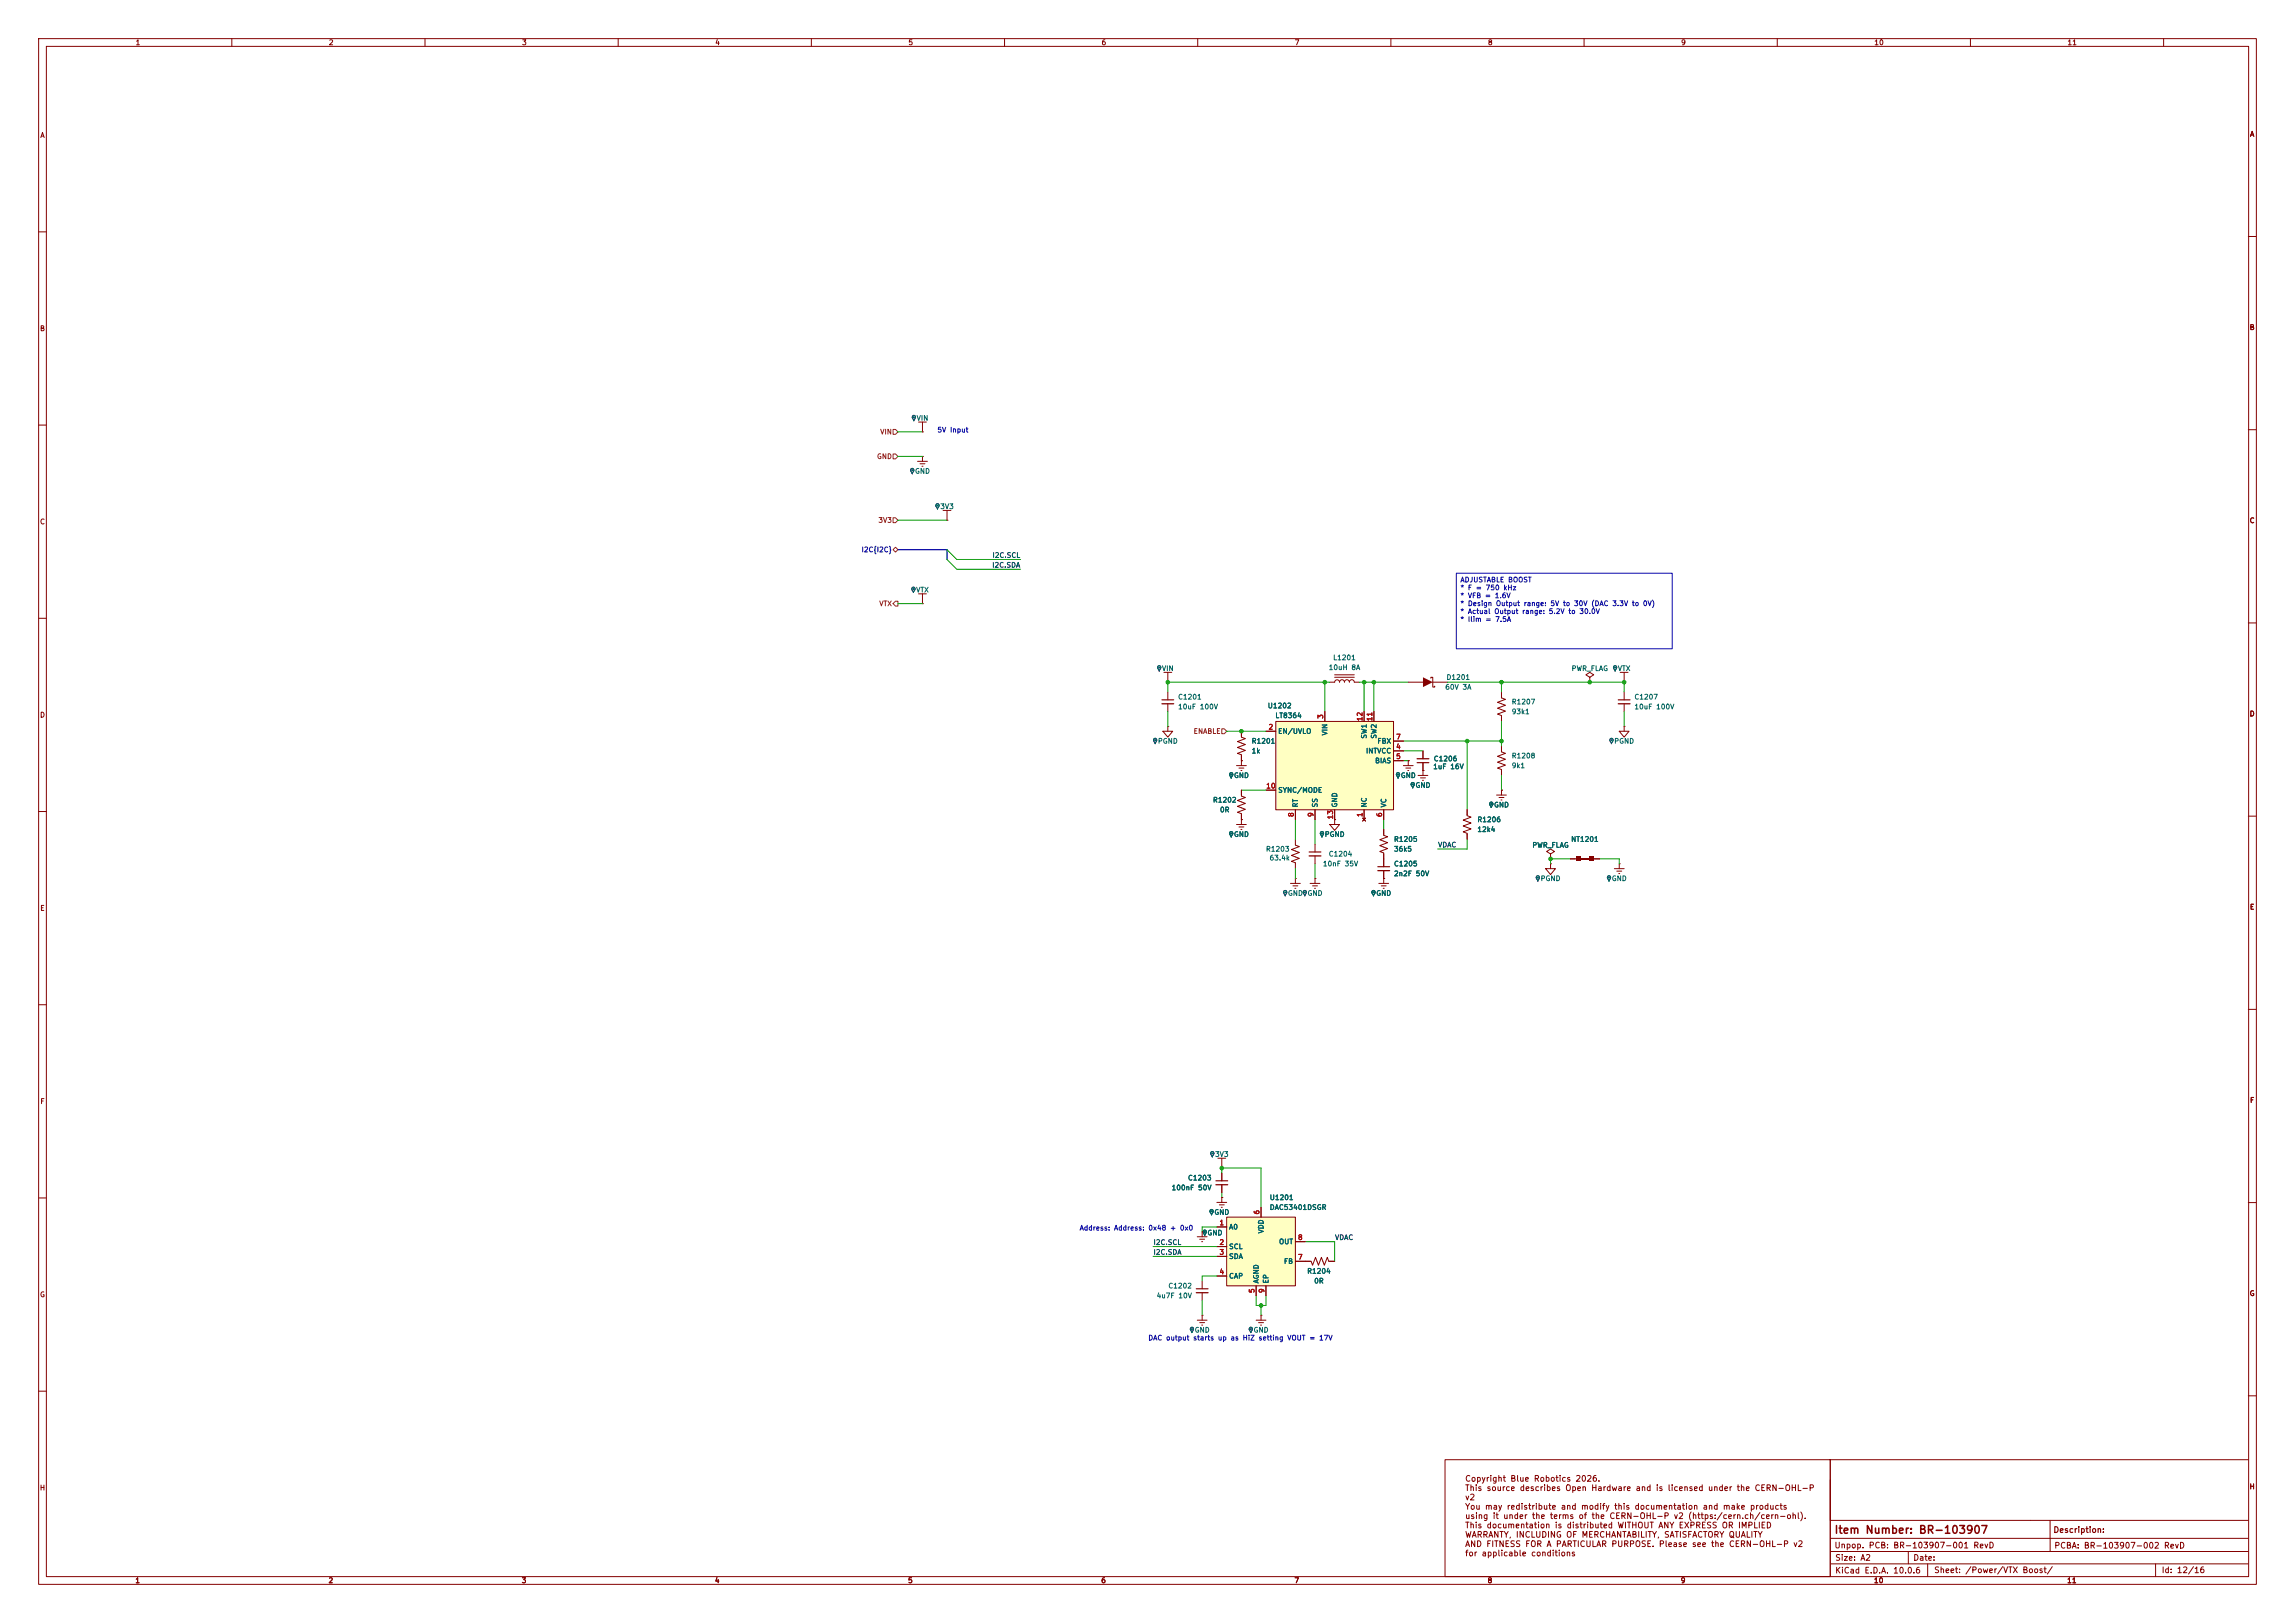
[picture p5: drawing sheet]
<svg xmlns="http://www.w3.org/2000/svg" width="594mm" height="420mm" viewBox="0 0 594 420" stroke-linecap="round" stroke-linejoin="round" font-family="sans-serif">
<defs><g id="words">
<text font-size="2" fill="#840000" x="474.7" y="397.4">Item Number: BR-103907</text>
<g font-size="1.5" fill="#840000">
<text x="379.1" y="383.8">Copyright Blue Robotics 2026.</text>
<text x="379.1" y="386.2">This source describes Open Hardware and is licensed under the CERN-OHL-P</text>
<text x="379.1" y="388.6">v2</text>
<text x="379.1" y="391">You may redistribute and modify this documentation and make products</text>
<text x="379.1" y="393.4">using it under the terms of the CERN-OHL-P v2 (https:/cern.ch/cern-ohl).</text>
<text x="379.1" y="395.8">This documentation is distributed WITHOUT ANY EXPRESS OR IMPLIED</text>
<text x="379.1" y="398.3">WARRANTY, INCLUDING OF MERCHANTABILITY, SATISFACTORY QUALITY</text>
<text x="379.1" y="400.7">AND FITNESS FOR A PARTICULAR PURPOSE. Please see the CERN-OHL-P v2</text>
<text x="474.7" y="401">Unpop. PCB: BR-103907-001 RevD</text>
<text x="531.3" y="397">Description:</text>
<text x="531.6" y="401.1">PCBA: BR-103907-002 RevD</text>
<text x="379.1" y="403.1">for applicable conditions</text>
<text x="474.9" y="404.2">Size: A2</text>
<text x="474.9" y="407.5">KiCad E.D.A. 10.0.6</text>
<text x="495.1" y="404.2">Date:</text>
<text x="500.5" y="407.4">Sheet: /Power/VTX Boost/</text>
<text x="559.4" y="407.4">Id: 12/16</text>
</g>
<g font-size="1.3" fill="#840000">
<text x="35" y="12">1</text>
<text x="85" y="12">2</text>
<text x="135" y="12">3</text>
<text x="185" y="12">4</text>
<text x="235" y="12">5</text>
<text x="285" y="12">6</text>
<text x="335" y="12">7</text>
<text x="385" y="12">8</text>
<text x="435" y="12">9</text>
<text x="485" y="12">10</text>
<text x="535" y="12">11</text>
<text x="10.3" y="36">A</text>
<text x="582.2" y="35.7">A</text>
<text x="10.2" y="86">B</text>
<text x="582.1" y="85.7">B</text>
<text x="10.2" y="136">C</text>
<text x="582.1" y="135.7">C</text>
<text x="10.2" y="186">D</text>
<text x="582.1" y="185.7">D</text>
<text x="10.3" y="236">E</text>
<text x="582.2" y="235.7">E</text>
<text x="10.3" y="286">F</text>
<text x="582.2" y="285.7">F</text>
<text x="10.2" y="336">G</text>
<text x="582.1" y="335.7">G</text>
<text x="10.2" y="386">H</text>
<text x="582.1" y="385.7">H</text>
<text x="34.9" y="410">1</text>
<text x="84.9" y="410">2</text>
<text x="134.9" y="410">3</text>
<text x="184.9" y="410">4</text>
<text x="234.9" y="410">5</text>
<text x="284.9" y="410">6</text>
<text x="334.9" y="410">7</text>
<text x="384.9" y="410">8</text>
<text x="434.9" y="410">9</text>
<text x="484.9" y="410">10</text>
<text x="534.9" y="410">11</text>
</g>
<g font-size="1.3" fill="#725600">
<text x="227.7" y="112.7">VIN</text>
<text x="226.9" y="119.1">GND</text>
<text x="227.2" y="135.6">3V3</text>
<text x="227.5" y="157.2">VTX</text>
<text x="308.8" y="190.2">ENABLE</text>
</g>
<g font-size="1.3" fill="#006464">
<text x="237.1" y="109.2">VIN</text>
<text x="236.7" y="122.9">GND</text>
<text x="243.2" y="132">3V3</text>
<text x="237" y="153.6">VTX</text>
<text x="300.6" y="173.9">VIN</text>
<text x="343.8" y="173.7">10uH 8A</text>
<text x="344.9" y="171.1">L1201</text>
<text x="406.6" y="173.9">PWR_FLAG</text>
<text x="418.6" y="173.9">VTX</text>
<text x="373.9" y="178.8">60V 3A</text>
<text x="374.3" y="176.2">D1201</text>
<text x="304.8" y="181.3">C1201</text>
<text x="304.8" y="183.8">10uF 100V</text>
<text x="328" y="183.6">U1202</text>
<text x="391.1" y="182.6">R1207</text>
<text x="391.1" y="185.1">93k1</text>
<text x="422.9" y="181.3">C1207</text>
<text x="422.9" y="183.8">10uF 100V</text>
<text x="330" y="186.1">LT8364</text>
<text x="330.7" y="190.2">EN/UVLO</text>
<text x="343.9" y="190.4" transform="rotate(-90 343.9 190.4)">VIN</text>
<text x="354" y="191.3" transform="rotate(-90 354 191.3)">SW1</text>
<text x="356.6" y="191.3" transform="rotate(-90 356.6 191.3)">SW2</text>
<text x="299.6" y="192.7">PGND</text>
<text x="323.8" y="192.7">R1201</text>
<text x="323.8" y="195.3">1k</text>
<text x="353.4" y="195.3">INTVCC</text>
<text x="355.8" y="197.8">BIAS</text>
<text x="356.4" y="192.7">FBX</text>
<text x="371" y="197.3">C1206</text>
<text x="391.1" y="196.5">R1208</text>
<text x="417.7" y="192.7">PGND</text>
<text x="319.2" y="201.6">GND</text>
<text x="362.4" y="201.6">GND</text>
<text x="370.8" y="199.3">1uF 16V</text>
<text x="391.1" y="199.1">9k1</text>
<text x="313.8" y="208">R1202</text>
<text x="330.7" y="205.4">SYNC/MODE</text>
<text x="336.2" y="209.1" transform="rotate(-90 336.2 209.1)">RT</text>
<text x="341.3" y="209.1" transform="rotate(-90 341.3 209.1)">SS</text>
<text x="346.4" y="209.1" transform="rotate(-90 346.4 209.1)">GND</text>
<text x="354" y="209.1" transform="rotate(-90 354 209.1)">NC</text>
<text x="359.1" y="209.1" transform="rotate(-90 359.1 209.1)">VC</text>
<text x="366.2" y="204.2">GND</text>
<text x="386.6" y="209.2">GND</text>
<text x="315.6" y="210.5">0R</text>
<text x="382.3" y="213.1">R1206</text>
<text x="382.3" y="215.6">12k4</text>
<text x="319.2" y="216.9">GND</text>
<text x="327.5" y="220.7">R1203</text>
<text x="342.7" y="216.9">PGND</text>
<text x="343.8" y="221.9">C1204</text>
<text x="360.7" y="218.1">R1205</text>
<text x="360.7" y="220.7">36k5</text>
<text x="396.5" y="219.7">PWR_FLAG</text>
<text x="406.5" y="218.1">NT1201</text>
<text x="328.5" y="223">63.4k</text>
<text x="342.3" y="224.5">10nF 35V</text>
<text x="360.7" y="224.5">C1205</text>
<text x="360.7" y="227">2n2F 50V</text>
<text x="333.2" y="232.1">GND</text>
<text x="338.3" y="232.1">GND</text>
<text x="356.1" y="232.1">GND</text>
<text x="398.6" y="228.3">PGND</text>
<text x="417" y="228.3">GND</text>
<text x="314.3" y="299.7">3V3</text>
<text x="307.3" y="305.8">C1203</text>
<text x="303.1" y="308.3">100nF 50V</text>
<text x="328.5" y="310.8">U1201</text>
<text x="314.2" y="314.7">GND</text>
<text x="328.5" y="313.4">DAC53401DSGR</text>
<text x="312.4" y="320">GND</text>
<text x="318" y="318.5">A0</text>
<text x="318" y="323.5">SCL</text>
<text x="327.4" y="319.3" transform="rotate(-90 327.4 319.3)">VDD</text>
<text x="330.9" y="322.3">OUT</text>
<text x="318" y="326.1">SDA</text>
<text x="332.2" y="327.4">FB</text>
<text x="338.2" y="329.9">R1204</text>
<text x="302.3" y="333.7">C1202</text>
<text x="318" y="331.2">CAP</text>
<text x="326.1" y="332.3" transform="rotate(-90 326.1 332.3)">AGND</text>
<text x="328.6" y="332.3" transform="rotate(-90 328.6 332.3)">EP</text>
<text x="340" y="332.4">0R</text>
<text x="299.2" y="336.2">4u7F 10V</text>
<text x="309.1" y="345.1">GND</text>
<text x="324.3" y="345.1">GND</text>
</g>
<g font-size="1.3" fill="#0000c2">
<text x="242.5" y="112.2">5V Input</text>
<text x="377.9" y="151">ADJUSTABLE BOOST</text>
<text x="377.9" y="153">* F = 750 kHz</text>
<text x="377.9" y="155.1">* VFB = 1.6V</text>
<text x="377.9" y="157.1">* Design Output range: 5V to 30V (DAC 3.3V to 0V)</text>
<text x="377.9" y="159.2">* Actual Output range: 5.2V to 30.0V</text>
<text x="377.9" y="161.2">* Ilim = 7.5A</text>
<text x="279.3" y="318.7">Address: Address: 0x48 + 0x0</text>
<text x="297.1" y="347.2">DAC output starts up as HiZ setting VOUT = 17V</text>
</g>
<text font-size="1.3" fill="#000084" x="222.9" y="143.2">I2C{I2C}</text>
<g font-size="1.3" fill="#0f0f0f">
<text x="256.7" y="147.2">I2C.SDA</text>
<text x="256.7" y="144.7">I2C.SCL</text>
<text x="372.1" y="219.6">VDAC</text>
<text x="298.4" y="322.5">I2C.SCL</text>
<text x="345.4" y="321.2">VDAC</text>
<text x="298.4" y="325">I2C.SDA</text>
</g>
<g font-size="1.3" fill="#a90000">
<text x="328.2" y="189.1">2</text>
<text x="342.8" y="186.2" transform="rotate(-90 342.8 186.2)">3</text>
<text x="352.9" y="186.8" transform="rotate(-90 352.9 186.8)">12</text>
<text x="355.5" y="186.8" transform="rotate(-90 355.5 186.8)">11</text>
<text x="361.2" y="191.6">7</text>
<text x="361.2" y="194.2">4</text>
<text x="361.2" y="196.7">5</text>
<text x="327.6" y="204.3">10</text>
<text x="335.1" y="211.6" transform="rotate(-90 335.1 211.6)">8</text>
<text x="340.2" y="211.6" transform="rotate(-90 340.2 211.6)">9</text>
<text x="345.3" y="212.2" transform="rotate(-90 345.3 212.2)">13</text>
<text x="352.9" y="211.6" transform="rotate(-90 352.9 211.6)">1</text>
<text x="358" y="211.6" transform="rotate(-90 358 211.6)">6</text>
<text x="315.5" y="317.4">1</text>
<text x="326.3" y="314.4" transform="rotate(-90 326.3 314.4)">6</text>
<text x="315.5" y="322.4">2</text>
<text x="335.8" y="321.2">8</text>
<text x="315.5" y="325">3</text>
<text x="335.8" y="326.3">7</text>
<text x="315.5" y="330.1">4</text>
<text x="325" y="334.7" transform="rotate(-90 325 334.7)">5</text>
<text x="327.5" y="334.7" transform="rotate(-90 327.5 334.7)">9</text>
</g>
</g></defs>
<g fill="none" stroke="#840000" stroke-width=".26">
<path d="M10 10h574v400h-574zM12 12h570v396h-570zM60 10v2M110 10v2M160 10v2M210 10v2M260 10v2M310 10v2M360 10v2M410 10v2M460 10v2M510 10v2"/>
<path d="M560 10v2M10 60h2M581.9 61.2h2M10 110h2M581.9 111.2h2M10 160h2M411.5 175.3l1-.7-1-.6-1 .6 1 .7v1.2M411.5 176.5h.1M417.7 172.4a.49 .49 0 0 1 .7 .1 .49 .49 0 0 1-.2 .7l-.2 .5-.1-.4a.64 .64 0 0 1-.2-.9zM419.4 174h2M420.4 176.5h.1M420.4 174v2.5"/>
<path d="M581.9 161.2h2M368.3 194.3v2M368.3 197.4v2M388.6 193v1.6l1 .3-2 .8 2 .8-2 .7 2 .8-2 .8 1 .3v1.6M10 210h2M385.7 207.7a.49 .49 0 0 1 .7 .1 .49 .49 0 0 1-.2 .7l-.2 .5-.2-.4a.64 .64 0 0 1-.1-.9zM387.3 205.7h2.6M388 206.4h1.3M388.5 207h.2M388.6 204.5h.1M388.6 204.5v1.2M581.9 211.2h2"/>
<path d="M358.1 222.3v2M358.1 225.3v2M407.7 222.3h.2M412.5 222.3h.2M10 260h2M581.9 261.2h2M10 310h2M581.9 311.2h2M311.1 331.5v2M311.1 334.5v2.1M323.5 343.6a.49 .49 0 0 1 .7 .1 .49 .49 0 0 1-.3 .7l-.2 .5-.1-.4a.64 .64 0 0 1-.1-.9zM325.1 341.6h2.6"/>
<path d="M325.8 342.3h1.2M326.3 342.9h.2M326.4 340.4h.1M326.4 340.4v1.2M10 360h2M374 377.7h99.7v30.3h-99.7zM473.7 377.7h108.2M473.7 377.7v30.3M581.9 361.2h2M473.7 393.4h108.2M473.9 398.1h108M530.6 393.4v4.6"/>
<path d="M530.6 398.1v3.4M473.9 404.7h108M473.9 401.5h108M493.9 401.5v3.2M498.9 404.7v3.3M557.9 404.7v3.3"/>
</g>
<g fill="#840000" stroke="#840000" stroke-width=".26">
<circle cx="323.7" cy="343.9" r=".09"/>
<circle cx="386" cy="208.1" r=".09"/>
<circle cx="418" cy="172.7" r=".09"/>
</g>
<path d="M417.7 172.4a.49 .49 0 0 1 .7 .1 .49 .49 0 0 1-.2 .7l-.2 .5-.1-.4a.64 .64 0 0 1-.2-.9zM385.7 207.7a.49 .49 0 0 1 .7 .1 .49 .49 0 0 1-.2 .7l-.2 .5-.2-.4a.64 .64 0 0 1-.1-.9zM323.5 343.6a.49 .49 0 0 1 .7 .1 .49 .49 0 0 1-.3 .7l-.2 .5-.1-.4a.64 .64 0 0 1-.1-.9z" fill="none" stroke="#006464" stroke-width=".26"/>
<g fill="#006464" stroke="#006464" stroke-width=".26">
<circle cx="323.7" cy="343.9" r=".09"/>
<circle cx="386" cy="208.1" r=".09"/>
<circle cx="418" cy="172.7" r=".09"/>
</g>
<path d="M366.8 197.4h3M356.6 224.3h3.1M309.6 333.5h3.1" fill="none" stroke="#840000" stroke-width=".3"/>
<path d="M366.8 196.3h3M356.6 225.3h3.1M309.6 334.5h3.1" fill="none" stroke="#840000" stroke-width=".33"/>
<g fill="#840000">
<path d="M407.9 221.6h1.3v1.3h-1.3z"/>
<path d="M411.2 221.6h1.3v1.3h-1.3z"/>
<path d="M409.2 222h2v.5h-2z"/>
</g>
<g fill="none" stroke="#840000" stroke-width=".26">
<path d="M370.3 175.5v-.2h.5v2.5h.5v-.3M368.3 199.4h.1M368.3 199.4v1.3M416.8 191.2a.49 .49 0 0 1 .7 .1 .49 .49 0 0 1-.2 .7l-.2 .5-.2-.4a.64 .64 0 0 1-.1-.9zM419.1 189.2h2.5l-1.2 1.6zM420.4 188h.1M420.4 188v1.2M321.3 204.5v1.5l1 .4-2 .7 2 .8-2 .8 2 .7-2 .8 1 .4v1.5M340.4 218.4v2.1M365.4 202.6a.49 .49 0 0 1 .7 .2 .49 .49 0 0 1-.2 .6l-.2 .5-.2-.4a.64 .64 0 0 1-.1-.9zM367 200.7h2.6M367.7 201.3h1.2"/>
<path d="M368.2 201.9h.2M337.4 230.5a.49 .49 0 0 1 .7 .2 .49 .49 0 0 1-.2 .7l-.2 .4-.1-.3a.64 .64 0 0 1-.2-1zM339.1 228.6h2.5M339.7 229.2h1.3M340.2 229.9h.3M340.4 227.3h.1M340.4 221.5v2M340.4 227.3v1.3M355.2 230.5a.49 .49 0 0 1 .7 .2 .49 .49 0 0 1-.2 .7l-.2 .4-.2-.3a.64 .64 0 0 1-.1-1zM356.9 228.6h2.5M357.5 229.2h1.3M358 229.9h.3"/>
<path d="M358.1 227.3h.1M358.1 227.3v1.3M406.4 222.3h1.3M412.7 222.3h1.3M416.2 226.7a.49 .49 0 0 1 .7 .2 .49 .49 0 0 1-.2 .7l-.2 .4-.2-.3a.64 .64 0 0 1-.1-1zM417.8 224.8h2.6M418.5 225.4h1.2M419 226.1h.2M419.1 223.5h.1M419.1 223.5v1.3M311.1 318.8h.1M311.1 318.8v1.2"/>
<path d="M311.5 318.4a.49 .49 0 0 1 .7 .2 .49 .49 0 0 1-.2 .7l-.2 .4-.1-.4a.64 .64 0 0 1-.2-.9zM309.9 320h2.5M310.5 320.7h1.3M311 321.3h.3"/>
</g>
<g fill="#840000" stroke="#840000" stroke-width=".26">
<circle cx="355.5" cy="230.9" r=".09"/>
<circle cx="337.7" cy="230.9" r=".09"/>
<circle cx="311.8" cy="318.8" r=".09"/>
<circle cx="365.7" cy="203" r=".09"/>
<circle cx="417.1" cy="191.5" r=".09"/>
<circle cx="416.5" cy="227.1" r=".09"/>
</g>
<path d="M416.8 191.2a.49 .49 0 0 1 .7 .1 .49 .49 0 0 1-.2 .7l-.2 .5-.2-.4a.64 .64 0 0 1-.1-.9zM365.4 202.6a.49 .49 0 0 1 .7 .2 .49 .49 0 0 1-.2 .6l-.2 .5-.2-.4a.64 .64 0 0 1-.1-.9zM337.4 230.5a.49 .49 0 0 1 .7 .2 .49 .49 0 0 1-.2 .7l-.2 .4-.1-.3a.64 .64 0 0 1-.2-1zM355.2 230.5a.49 .49 0 0 1 .7 .2 .49 .49 0 0 1-.2 .7l-.2 .4-.2-.3a.64 .64 0 0 1-.1-1zM416.2 226.7a.49 .49 0 0 1 .7 .2 .49 .49 0 0 1-.2 .7l-.2 .4-.2-.3a.64 .64 0 0 1-.1-1zM311.5 318.4a.49 .49 0 0 1 .7 .2 .49 .49 0 0 1-.2 .7l-.2 .4-.1-.4a.64 .64 0 0 1-.2-.9z" fill="none" stroke="#006464" stroke-width=".26"/>
<g fill="#006464" stroke="#006464" stroke-width=".26">
<circle cx="355.5" cy="230.9" r=".09"/>
<circle cx="337.7" cy="230.9" r=".09"/>
<circle cx="311.8" cy="318.8" r=".09"/>
<circle cx="365.7" cy="203" r=".09"/>
<circle cx="417.1" cy="191.5" r=".09"/>
<circle cx="416.5" cy="227.1" r=".09"/>
</g>
<path d="M338.8 220.5h3.1" fill="none" stroke="#840000" stroke-width=".3"/>
<path d="M338.8 221.5h3.1" fill="none" stroke="#840000" stroke-width=".33"/>
<path d="M368.3 175.3l2.5 1.2-2.5 1.3z" fill="#840000"/>
<path d="M364.5 176.5h3.8M370.8 176.5h3.8M337.8 326.4h1.5l.4 1 .8-2 .7 2 .8-2 .8 2 .7-2 .4 1h1.5" fill="none" stroke="#840000" stroke-width=".26"/>
<path d="M317.5 315h17.8v17.7h-17.8z" fill="#ffffc2"/>
<g fill="none" stroke="#840000" stroke-width=".26">
<path d="M236.2 107.6a.49 .49 0 0 1 .7 .2 .49 .49 0 0 1-.2 .6l-.2 .5-.1-.4a.64 .64 0 0 1-.2-.9zM237.5 119.4h2.5M237.7 109.2h2.1M238.8 111.8h.1M238.8 118.1h.1M238.8 109.2v2.6M238.8 118.1v1.3M235.8 121.3a.49 .49 0 0 1 .7 .2 .49 .49 0 0 1-.2 .7l-.2 .4-.1-.4a.64 .64 0 0 1-.2-.9zM238.1 120h1.3M238.6 120.7h.3M242.4 130.5a.49 .49 0 0 1 .7 .1 .49 .49 0 0 1-.3 .7l-.2 .4-.1-.3a.64 .64 0 0 1-.1-.9zM244.1 132.1h2"/>
<path d="M245.1 134.6h.1M245.1 132.1v2.5M236.1 152.1a.49 .49 0 0 1 .7 .1 .49 .49 0 0 1-.2 .7l-.2 .4-.1-.3a.64 .64 0 0 1-.2-.9zM237.7 153.7h2.1M238.8 156.2h.1M238.8 153.7v2.5M299.7 172.4a.49 .49 0 0 1 .7 .1 .49 .49 0 0 1-.2 .7l-.2 .5-.1-.4a.64 .64 0 0 1-.2-.9zM301.2 174h2.1M302.3 176.5h.1M302.3 174v2.5M302.3 179.1v2M344.2 176.5h1.2l.3-.4 .4-.2 .4 .2 .2 .4 .2-.4 .4-.2 .5 .2 .2 .4 .4-.6 .6 .1 .2 .5 .3-.4 .4-.2 .4 .2 .2 .4h1.3"/>
<path d="M345.4 175.3h5.1M345.4 174.6h5.1M388.6 179.1v1.5l1 .4-2 .7 2 .8-2 .8 2 .7-2 .8 1 .4v1.5M420.4 179.1v2M298.7 191.2a.49 .49 0 0 1 .7 .1 .49 .49 0 0 1-.2 .7l-.2 .5-.2-.4a.64 .64 0 0 1-.1-.9zM301 189.2h2.5l-1.2 1.6zM302.3 188h.1M302.3 182.1v2.1M302.3 188v1.2M320 198.1h2.6M320.7 198.8h1.2M321.2 199.4h.2"/>
<path d="M321.3 196.9h.1M321.3 189.2v1.6l1 .3-2 .8 2 .8-2 .7 2 .8-2 .7 1 .4v2.8M363.2 198.1h2.6M363.9 198.8h1.2M364.4 199.4h.2M364.5 196.9h.1M364.5 196.9v1.2M420.4 182.1v2.1M318.4 215.3a.49 .49 0 0 1 .7 .2 .49 .49 0 0 1-.2 .6l-.2 .5-.2-.4a.64 .64 0 0 1-.1-.9zM318.4 200.1a.49 .49 0 0 1 .7 .1 .49 .49 0 0 1-.2 .7l-.2 .4-.2-.3a.64 .64 0 0 1-.1-.9zM320 213.4h2.6M320.7 214h1.2"/>
<path d="M321.2 214.6h.2M321.3 212.1h.1M321.3 212.1v1.3M335.3 217.2v1.5l1 .4-2 .7 2 .8-2 .8 2 .7-2 .8 1 .4v1.5M341.9 215.3a.49 .49 0 0 1 .7 .2 .49 .49 0 0 1-.2 .6l-.2 .5-.2-.4a.64 .64 0 0 1-.1-.9zM344.2 213.4h2.5l-1.3 1.5zM345.4 212.1h.1M345.4 212.1v1.3M361.6 200.1a.49 .49 0 0 1 .7 .1 .49 .49 0 0 1-.3 .7l-.2 .4-.1-.3a.64 .64 0 0 1-.1-.9zM379.7 209.6v1.5l1 .4-2 .7 2 .8-2 .7 2 .8-2 .8 1 .3v1.6M397.8 226.7a.49 .49 0 0 1 .6 .2 .49 .49 0 0 1-.2 .7l-.2 .4-.1-.3a.64 .64 0 0 1-.1-1zM400 224.8h2.6l-1.3 1.5z"/>
<path d="M401.3 223.5h.1M401.3 221l1-.7-1-.6-1 .6 1 .7v1.3M401.3 222.3h.1M401.3 223.5v1.3M313.3 313.1a.49 .49 0 0 1 .7 .1 .49 .49 0 0 1-.2 .7l-.2 .5-.2-.4a.64 .64 0 0 1-.1-.9zM315 317.5h2.5M315 311.2h2.5M315.6 311.8h1.3M316.1 312.4h.3M316.2 309.9h.1M316.2 303.5v2.1M316.2 306.6v2"/>
<path d="M316.2 309.9v1.3M317.5 315h17.8v17.7h-17.8zM326.4 312.4v2.6M315 322.6h2.5M315 325.1h2.5M315 330.2h2.5M325.1 332.7v2.6M327.7 332.7v2.6M335.3 326.4h2.5M335.3 321.3h2.5M308.2 343.6a.49 .49 0 0 1 .7 .1 .49 .49 0 0 1-.2 .7l-.2 .5-.1-.4a.64 .64 0 0 1-.2-.9zM309.9 341.6h2.5"/>
<path d="M310.5 342.3h1.3M311 342.9h.3M311.1 340.4h.1M311.1 340.4v1.2"/>
</g>
<g fill="#840000" stroke="#840000" stroke-width=".26">
<circle cx="313.6" cy="313.5" r=".09"/>
<circle cx="398" cy="227.1" r=".09"/>
<circle cx="318.7" cy="215.7" r=".09"/>
<circle cx="308.5" cy="343.9" r=".09"/>
<circle cx="242.6" cy="130.8" r=".09"/>
<circle cx="342.2" cy="215.7" r=".09"/>
<circle cx="300" cy="172.7" r=".09"/>
<circle cx="299" cy="191.5" r=".09"/>
<circle cx="236.4" cy="152.4" r=".09"/>
<circle cx="236.5" cy="108" r=".09"/>
<circle cx="236.1" cy="121.7" r=".09"/>
<circle cx="318.7" cy="200.4" r=".09"/>
<circle cx="361.8" cy="200.4" r=".09"/>
</g>
<g fill="none" stroke="#006464" stroke-width=".26">
<path d="M236.2 107.6a.49 .49 0 0 1 .7 .2 .49 .49 0 0 1-.2 .6l-.2 .5-.1-.4a.64 .64 0 0 1-.2-.9zM235.8 121.3a.49 .49 0 0 1 .7 .2 .49 .49 0 0 1-.2 .7l-.2 .4-.1-.4a.64 .64 0 0 1-.2-.9zM242.4 130.5a.49 .49 0 0 1 .7 .1 .49 .49 0 0 1-.3 .7l-.2 .4-.1-.3a.64 .64 0 0 1-.1-.9zM236.1 152.1a.49 .49 0 0 1 .7 .1 .49 .49 0 0 1-.2 .7l-.2 .4-.1-.3a.64 .64 0 0 1-.2-.9zM299.7 172.4a.49 .49 0 0 1 .7 .1 .49 .49 0 0 1-.2 .7l-.2 .5-.1-.4a.64 .64 0 0 1-.2-.9zM298.7 191.2a.49 .49 0 0 1 .7 .1 .49 .49 0 0 1-.2 .7l-.2 .5-.2-.4a.64 .64 0 0 1-.1-.9zM318.4 215.3a.49 .49 0 0 1 .7 .2 .49 .49 0 0 1-.2 .6l-.2 .5-.2-.4a.64 .64 0 0 1-.1-.9zM318.4 200.1a.49 .49 0 0 1 .7 .1 .49 .49 0 0 1-.2 .7l-.2 .4-.2-.3a.64 .64 0 0 1-.1-.9zM341.9 215.3a.49 .49 0 0 1 .7 .2 .49 .49 0 0 1-.2 .6l-.2 .5-.2-.4a.64 .64 0 0 1-.1-.9zM361.6 200.1a.49 .49 0 0 1 .7 .1 .49 .49 0 0 1-.3 .7l-.2 .4-.1-.3a.64 .64 0 0 1-.1-.9zM397.8 226.7a.49 .49 0 0 1 .6 .2 .49 .49 0 0 1-.2 .7l-.2 .4-.1-.3a.64 .64 0 0 1-.1-1zM313.3 313.1a.49 .49 0 0 1 .7 .1 .49 .49 0 0 1-.2 .7l-.2 .5-.2-.4a.64 .64 0 0 1-.1-.9z"/>
<path d="M308.2 343.6a.49 .49 0 0 1 .7 .1 .49 .49 0 0 1-.2 .7l-.2 .5-.1-.4a.64 .64 0 0 1-.2-.9z"/>
</g>
<g fill="#006464" stroke="#006464" stroke-width=".26">
<circle cx="313.6" cy="313.5" r=".09"/>
<circle cx="398" cy="227.1" r=".09"/>
<circle cx="318.7" cy="215.7" r=".09"/>
<circle cx="308.5" cy="343.9" r=".09"/>
<circle cx="242.6" cy="130.8" r=".09"/>
<circle cx="342.2" cy="215.7" r=".09"/>
<circle cx="300" cy="172.7" r=".09"/>
<circle cx="299" cy="191.5" r=".09"/>
<circle cx="236.4" cy="152.4" r=".09"/>
<circle cx="236.5" cy="108" r=".09"/>
<circle cx="236.1" cy="121.7" r=".09"/>
<circle cx="318.7" cy="200.4" r=".09"/>
<circle cx="361.8" cy="200.4" r=".09"/>
</g>
<path d="M300.7 181.1h3.1M418.8 181.1h3.1M314.7 305.6h3.1" fill="none" stroke="#840000" stroke-width=".3"/>
<path d="M300.7 182.1h3.1M418.8 182.1h3.1M314.7 306.6h3.1" fill="none" stroke="#840000" stroke-width=".33"/>
<path d="M330.2 186.7h30.5v22.9h-30.5z" fill="#ffffc2"/>
<g fill="none" stroke="#840000" stroke-width=".26">
<path d="M321.3 196.9h.1M321.3 189.2v1.3M321.3 195.6v1.3M327.7 189.2h2.5M330.2 186.7h30.5v22.9h-30.5zM342.9 184.2v2.5M353.1 184.2v2.5M355.6 184.2v2.5M360.7 194.3h2.5M360.7 196.9h2.5M360.7 191.8h2.5M364.5 196.9h.1"/>
<path d="M368.3 199.4h.1M368.3 194.3v2M368.3 197.4v2M321.3 212.1h.1M321.3 204.5v1.2M321.3 210.8v1.3M327.7 204.5h2.5M335.3 209.6v2.5M340.4 209.6v2.5M345.4 212.1h.1M345.4 209.6v2.5M352.7 211.7l.7 .8"/>
<path d="M353.1 209.6v2.5M353.4 211.7l-.7 .8M358.1 214.6v1.6l1.1 .3-2.1 .8 2.1 .8-2.1 .7 2.1 .8-2.1 .7 1 .4v3.6M358.1 209.6v2.5M379.7 209.6v1.2M379.7 215.9v1.3M388.6 204.5h.1M332.3 230.5a.49 .49 0 0 1 .7 .2 .49 .49 0 0 1-.2 .7l-.2 .4-.1-.3a.64 .64 0 0 1-.2-1zM334 228.6h2.5M334.6 229.2h1.3M335.2 229.9h.2M335.3 227.3h.1"/>
<path d="M335.3 227.3v1.3M358.1 227.3h.1M358.1 225.3v2M401.3 222.3h.1M406.4 222.3h1.3M412.7 222.3h1.3M313.5 298.1a.49 .49 0 0 1 .7 .2 .49 .49 0 0 1-.2 .6l-.2 .5-.2-.4a.64 .64 0 0 1-.1-.9zM315.2 299.7h2M316.2 299.7v2.6M311.1 318.8h.1M315 317.5h2.5M316.2 302.3h.1"/>
<path d="M316.2 309.9h.1M316.2 303.5v2.1M316.2 306.6v2M326.4 312.4v2.6M315 322.6h2.5M315 325.1h2.5M315 330.2h2.5M325.1 332.7v2.6M327.7 332.7v2.6M335.3 326.4h3.8M335.3 321.3h2.5M344.2 326.4h1.2"/>
</g>
<g fill="#840000" stroke="#840000" stroke-width=".26">
<circle cx="313.8" cy="298.5" r=".09"/>
<circle cx="332.6" cy="230.9" r=".09"/>
</g>
<path d="M318.4 200.1a.49 .49 0 0 1 .7 .1 .49 .49 0 0 1-.2 .7l-.2 .4-.2-.3a.64 .64 0 0 1-.1-.9zM318.4 215.3a.49 .49 0 0 1 .7 .2 .49 .49 0 0 1-.2 .6l-.2 .5-.2-.4a.64 .64 0 0 1-.1-.9zM341.9 215.3a.49 .49 0 0 1 .7 .2 .49 .49 0 0 1-.2 .6l-.2 .5-.2-.4a.64 .64 0 0 1-.1-.9zM361.6 200.1a.49 .49 0 0 1 .7 .1 .49 .49 0 0 1-.3 .7l-.2 .4-.1-.3a.64 .64 0 0 1-.1-.9zM365.4 202.6a.49 .49 0 0 1 .7 .2 .49 .49 0 0 1-.2 .6l-.2 .5-.2-.4a.64 .64 0 0 1-.1-.9zM385.7 207.7a.49 .49 0 0 1 .7 .1 .49 .49 0 0 1-.2 .7l-.2 .5-.2-.4a.64 .64 0 0 1-.1-.9zM332.3 230.5a.49 .49 0 0 1 .7 .2 .49 .49 0 0 1-.2 .7l-.2 .4-.1-.3a.64 .64 0 0 1-.2-1zM355.2 230.5a.49 .49 0 0 1 .7 .2 .49 .49 0 0 1-.2 .7l-.2 .4-.2-.3a.64 .64 0 0 1-.1-1zM313.5 298.1a.49 .49 0 0 1 .7 .2 .49 .49 0 0 1-.2 .6l-.2 .5-.2-.4a.64 .64 0 0 1-.1-.9zM311.5 318.4a.49 .49 0 0 1 .7 .2 .49 .49 0 0 1-.2 .7l-.2 .4-.1-.4a.64 .64 0 0 1-.2-.9zM313.3 313.1a.49 .49 0 0 1 .7 .1 .49 .49 0 0 1-.2 .7l-.2 .5-.2-.4a.64 .64 0 0 1-.1-.9z" fill="none" stroke="#006464" stroke-width=".26"/>
<g fill="#006464" stroke="#006464" stroke-width=".26">
<circle cx="313.8" cy="298.5" r=".09"/>
<circle cx="332.6" cy="230.9" r=".09"/>
<circle cx="311.8" cy="318.8" r=".09"/>
<circle cx="313.6" cy="313.5" r=".09"/>
<circle cx="386" cy="208.1" r=".09"/>
<circle cx="365.7" cy="203" r=".09"/>
<circle cx="318.7" cy="200.4" r=".09"/>
<circle cx="361.8" cy="200.4" r=".09"/>
<circle cx="342.2" cy="215.7" r=".09"/>
<circle cx="355.5" cy="230.9" r=".09"/>
<circle cx="318.7" cy="215.7" r=".09"/>
</g>
<path d="M231.1 111.1h.7l.6 .7-.6 .6h-.7zM231.1 117.5h.7l.6 .6-.6 .6h-.7zM231.1 134h.7l.6 .6-.6 .7h-.7zM231.1 142.2l.7-.6 .6 .6-.6 .7zM231.8 155.6h.6v1.2h-.6l-.7-.6zM316.2 188.6h.7l.6 .6-.6 .7h-.7z" fill="none" stroke="#725600" stroke-width=".26"/>
<path d="M232.4 142.2h12.7v2.6" fill="none" stroke="#000084" stroke-width=".3"/>
<g fill="none" stroke="#009600" stroke-width=".26">
<path d="M232.4 118.1h6.4M232.4 111.8h6.4M232.4 134.6h12.7M232.4 156.2h6.4M245.1 142.2l2.5 2.6h16.6M245.1 144.8l2.5 2.5h16.6M342.9 176.5v7.7M344.2 176.5h-41.9v2.6M351.8 176.5h12.7M353.1 176.5v7.7M355.6 176.5v7.7M374.6 176.5h45.8v2.6"/>
<path d="M388.6 176.5v2.6M302.3 184.2v3.8M317.5 189.2h10.2M363.2 196.9h1.3M363.2 191.8h25.4M363.2 194.3h5.1M379.7 191.8v17.8M388.6 186.7v6.3M420.4 184.2v3.8M321.3 204.5h6.4M335.3 212.1v5.1M340.4 212.1v6.3"/>
<path d="M358.1 212.1v2.5M379.7 217.2v2.5h-7.6M388.6 200.7v3.8M335.3 224.8v2.5M340.4 223.5v3.8M406.4 222.3h-5.1v1.2M414 222.3h5.1v1.2M315 317.5h-3.9v1.3M316.2 303.5v-1.2h10.2v10.1M316.2 308.6v1.3M298.4 325.1h16.6M298.4 322.6h16.6"/>
<path d="M311.1 336.6v3.8M315 330.2h-3.9v1.3M325.1 335.3v2.5h2.6v-2.5M326.4 337.8v2.6M337.8 321.3h7.6v5.1"/>
</g>
<path d="M376.9 148.3h55.9v19.6h-55.9z" fill="none" stroke="#0000c2" stroke-width=".26"/>
<g fill="#009600" stroke="#009600" stroke-width=".26">
<circle cx="326.4" cy="337.8" r=".46"/>
<circle cx="388.6" cy="176.5" r=".46"/>
<circle cx="379.7" cy="191.8" r=".46"/>
<circle cx="388.6" cy="191.8" r=".46"/>
<circle cx="411.5" cy="176.5" r=".46"/>
<circle cx="420.4" cy="176.5" r=".46"/>
<circle cx="401.3" cy="222.3" r=".46"/>
<circle cx="355.6" cy="176.5" r=".46"/>
<circle cx="321.3" cy="189.2" r=".46"/>
<circle cx="353.1" cy="176.5" r=".46"/>
<circle cx="342.9" cy="176.5" r=".46"/>
<circle cx="302.3" cy="176.5" r=".46"/>
<circle cx="316.2" cy="302.3" r=".46"/>
</g>
<use href="#words"/>
</svg>
